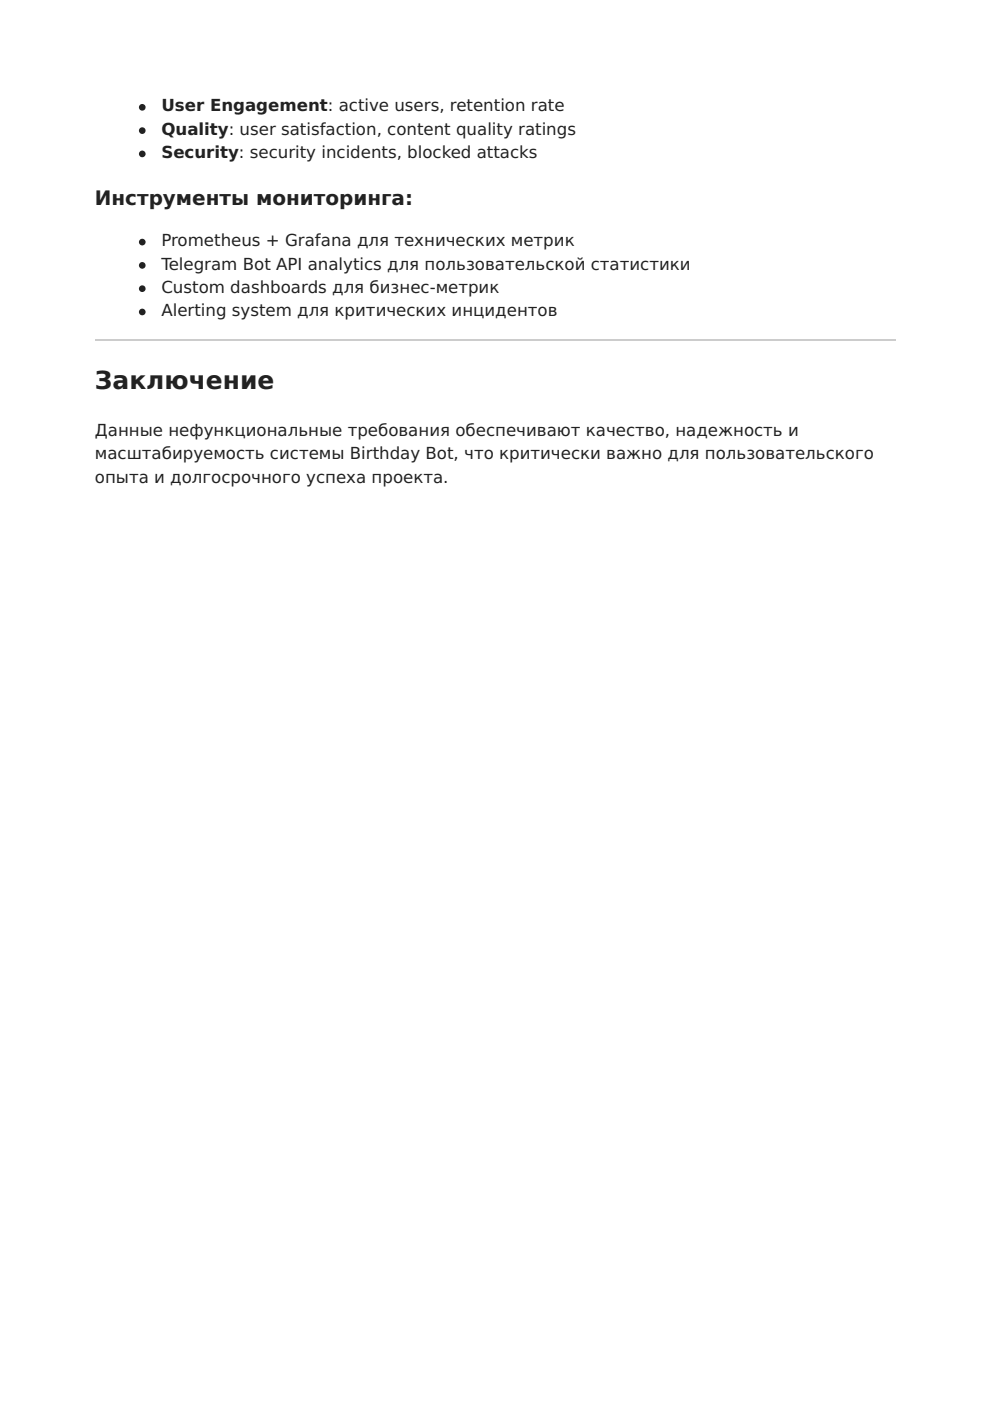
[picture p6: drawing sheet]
<svg xmlns="http://www.w3.org/2000/svg" width="210mm" height="297mm" viewBox="0 0 210 297" stroke-linecap="round" stroke-linejoin="round" font-family="sans-serif">
<defs><g id="words">
<text font-size="5.3" fill="#222" x="20.1" y="82.5">Заключение</text>
<text font-size="4.2" fill="#222" x="20.1" y="43.4">Инструменты мониторинга:</text>
<g font-size="3.5" fill="#222">
<text x="34.2" y="23.6">User Engagement: active users, retention rate</text>
<text x="34.2" y="28.6">Quality: user satisfaction, content quality ratings</text>
<text x="34.2" y="33.5">Security: security incidents, blocked attacks</text>
<text x="34.2" y="52.2">Prometheus + Grafana для технических метрик</text>
<text x="34.2" y="57.1">Telegram Bot API analytics для пользовательской статистики</text>
<text x="34.2" y="62.1">Custom dashboards для бизнес-метрик</text>
<text x="34.2" y="67">Alerting system для критических инцидентов</text>
<text x="20.1" y="92.4">Данные нефункциональные требования обеспечивают качество, надежность и</text>
<text x="20.1" y="97.4">масштабируемость системы Birthday Bot, что критически важно для пользовательского</text>
<text x="20.1" y="102.3">опыта и долгосрочного успеха проекта.</text>
</g>
</g></defs>
<path d="M20.1 72.1h169.7" fill="none" stroke="#ccc" stroke-width=".35"/>
<g fill="#222" stroke="#222" stroke-width=".35">
<circle cx="30.2" cy="22.8" r=".53"/>
<circle cx="30.2" cy="27.7" r=".53"/>
<circle cx="30.2" cy="32.6" r=".53"/>
<circle cx="30.2" cy="51.3" r=".53"/>
<circle cx="30.2" cy="56.3" r=".53"/>
<circle cx="30.2" cy="61.2" r=".53"/>
<circle cx="30.2" cy="66.1" r=".53"/>
</g>
<use href="#words"/>
</svg>
